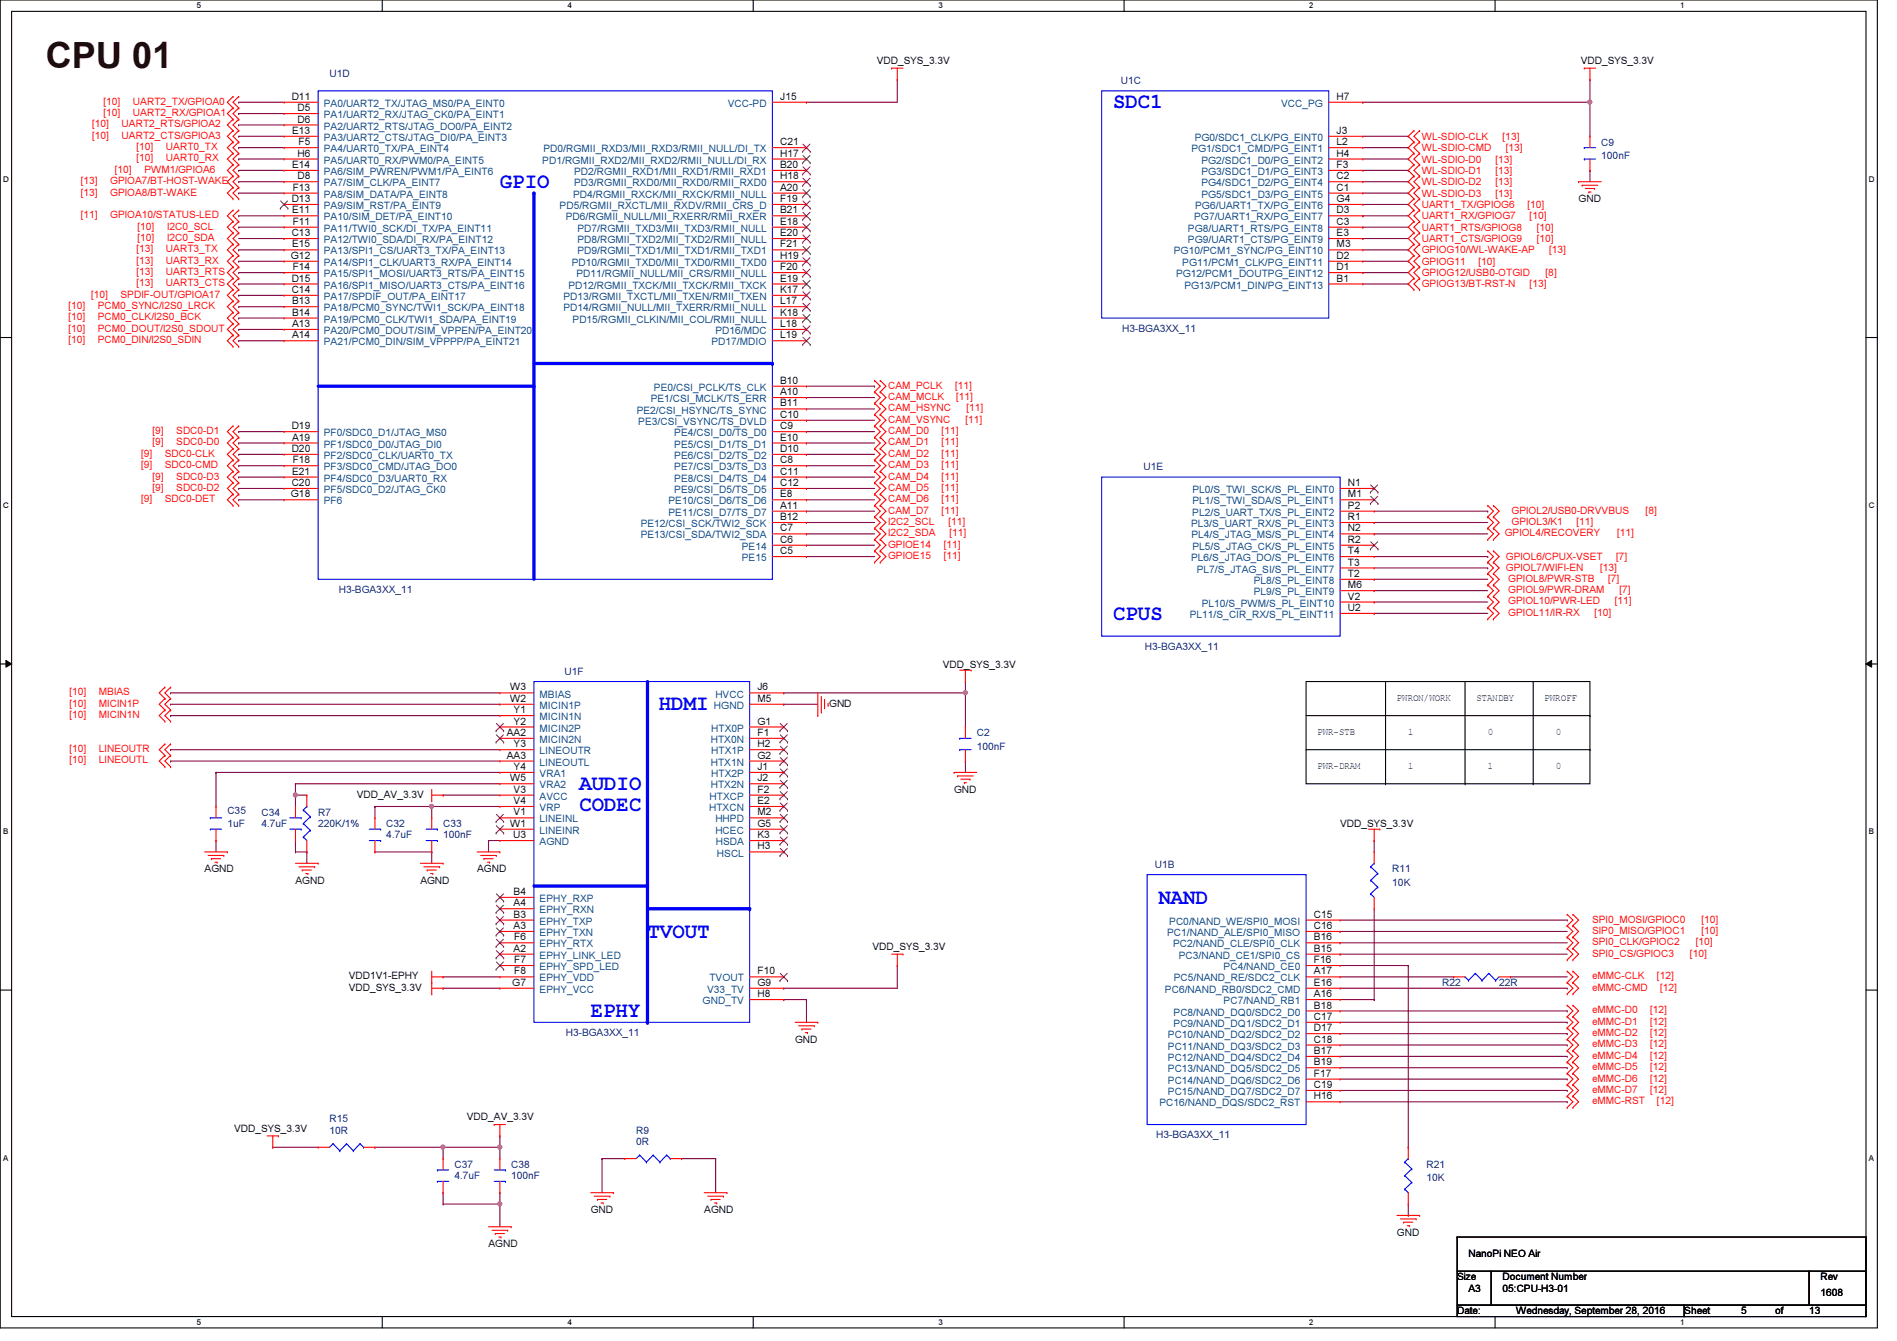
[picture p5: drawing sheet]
<svg xmlns="http://www.w3.org/2000/svg" width="297mm" height="210mm" viewBox="0 0 297 210" stroke-linecap="round" stroke-linejoin="round" font-family="sans-serif">
<defs><g id="words">
<text font-size="5.7" fill="#400000" x="7.2" y="10.6">CPU 01</text>
<g font-size="3.3" fill="#00f">
<text x="174.3" y="17">SDC1</text>
<text x="78.3" y="29.4">GPIO</text>
<text x="174.3" y="97">CPUS</text>
<text x="103.2" y="111.2">HDMI</text>
<text x="90.7" y="123.7">AUDIO</text>
<text x="90.7" y="127">CODEC</text>
<text x="181.4" y="141.4">NAND</text>
<text x="101.4" y="146.8">TVOUT</text>
<text x="92.5" y="159.2">EPHY</text>
</g>
<g font-size="1.6">
<text x="137.3" y="10">VDD_SYS_3.3V</text>
<text x="247.5" y="10">VDD_SYS_3.3V</text>
<text x="45.7" y="15.6">D11</text>
<text x="46.6" y="17.4">D5</text>
<text x="122.2" y="15.6">J15</text>
<text x="209.3" y="15.6">H7</text>
<text x="45.8" y="21">E13</text>
<text x="46.6" y="19.2">D6</text>
<text x="46.7" y="22.7">F5</text>
<text x="122.2" y="22.7">C21</text>
<text x="209.3" y="21">J3</text>
<text x="209.3" y="22.7">L2</text>
<text x="45.8" y="26.3">E14</text>
<text x="45.8" y="29.8">F13</text>
<text x="46.6" y="24.5">H6</text>
<text x="46.6" y="28.1">D8</text>
<text x="122.2" y="24.5">H17</text>
<text x="122.2" y="26.3">B20</text>
<text x="122.2" y="28.1">H18</text>
<text x="122.2" y="29.8">A20</text>
<text x="209.3" y="24.5">H4</text>
<text x="209.3" y="26.3">F3</text>
<text x="209.3" y="28.1">C2</text>
<text x="209.3" y="29.8">C1</text>
<text x="45.7" y="31.6">D13</text>
<text x="45.8" y="33.4">E11</text>
<text x="45.8" y="35.2">F11</text>
<text x="122.2" y="31.6">F19</text>
<text x="122.2" y="33.4">B21</text>
<text x="122.2" y="35.2">E18</text>
<text x="209.3" y="31.6">G4</text>
<text x="209.3" y="33.4">D3</text>
<text x="209.3" y="35.2">C3</text>
<text x="247.2" y="31.7">GND</text>
<text x="45.5" y="40.5">G12</text>
<text x="45.7" y="37">C13</text>
<text x="45.8" y="38.7">E15</text>
<text x="122.2" y="37">E20</text>
<text x="122.2" y="38.7">F21</text>
<text x="122.2" y="40.5">H19</text>
<text x="209.3" y="37">E3</text>
<text x="209.3" y="38.7">M3</text>
<text x="209.3" y="40.5">D2</text>
<text x="45.7" y="44.1">D15</text>
<text x="45.7" y="45.8">C14</text>
<text x="45.8" y="47.6">B13</text>
<text x="45.8" y="42.3">F14</text>
<text x="122.2" y="42.3">F20</text>
<text x="122.2" y="44.1">E19</text>
<text x="122.2" y="45.8">K17</text>
<text x="122.2" y="47.6">L17</text>
<text x="209.3" y="42.3">D1</text>
<text x="209.3" y="44.1">B1</text>
<text x="45.8" y="49.4">B14</text>
<text x="45.8" y="51.2">A13</text>
<text x="45.8" y="53">A14</text>
<text x="122.2" y="49.4">K18</text>
<text x="122.2" y="51.2">L18</text>
<text x="122.2" y="53">L19</text>
<text x="122.2" y="60.1">B10</text>
<text x="122.2" y="61.8">A10</text>
<text x="122.2" y="63.6">B11</text>
<text x="122.2" y="65.4">C10</text>
<text x="45.7" y="67.2">D19</text>
<text x="45.7" y="70.7">D20</text>
<text x="45.8" y="69">A19</text>
<text x="122.2" y="67.2">C9</text>
<text x="122.2" y="69">E10</text>
<text x="122.2" y="70.7">D10</text>
<text x="45.5" y="77.9">G18</text>
<text x="45.7" y="76.1">C20</text>
<text x="45.8" y="74.3">E21</text>
<text x="45.8" y="72.5">F18</text>
<text x="122.2" y="72.5">C8</text>
<text x="122.2" y="74.3">C11</text>
<text x="122.2" y="76.1">C12</text>
<text x="122.2" y="77.9">E8</text>
<text x="211.1" y="76.1">N1</text>
<text x="211.1" y="77.9">M1</text>
<text x="122.2" y="79.6">A11</text>
<text x="122.2" y="81.4">B12</text>
<text x="122.2" y="83.2">C7</text>
<text x="211.1" y="79.6">P2</text>
<text x="211.1" y="81.4">R1</text>
<text x="211.1" y="83.2">N2</text>
<text x="122.2" y="85">C6</text>
<text x="122.2" y="86.7">C5</text>
<text x="211.1" y="85">R2</text>
<text x="211.1" y="86.7">T4</text>
<text x="211.1" y="88.5">T3</text>
<text x="211.1" y="90.3">T2</text>
<text x="211.1" y="92.1">M6</text>
<text x="211.1" y="93.9">V2</text>
<text x="211.1" y="95.6">U2</text>
<text x="147.6" y="104.6">VDD_SYS_3.3V</text>
<text x="79.9" y="108.1">W3</text>
<text x="79.9" y="109.9">W2</text>
<text x="80.4" y="113.4">Y2</text>
<text x="80.4" y="111.6">Y1</text>
<text x="118.6" y="113.4">G1</text>
<text x="118.6" y="108.1">J6</text>
<text x="118.6" y="109.9">M5</text>
<text x="129.8" y="110.6">GND</text>
<text x="218.7" y="109.7">PWRON/WORK</text>
<text x="231.2" y="109.7">STANDBY</text>
<text x="241.8" y="109.7">PWROFF</text>
<text x="79.4" y="118.7">AA3</text>
<text x="79.4" y="115.2">AA2</text>
<text x="80.4" y="117">Y3</text>
<text x="118.6" y="115.2">F1</text>
<text x="118.6" y="117">H2</text>
<text x="118.6" y="118.7">G2</text>
<text x="206.3" y="115">PWR-STB</text>
<text x="220.5" y="115">1</text>
<text x="233" y="115">0</text>
<text x="243.6" y="115">0</text>
<text x="55.9" y="124.8">VDD_AV_3.3V</text>
<text x="79.9" y="122.3">W5</text>
<text x="80.4" y="120.5">Y4</text>
<text x="80.4" y="124.1">V3</text>
<text x="80.4" y="125.9">V4</text>
<text x="118.6" y="120.5">J1</text>
<text x="118.6" y="122.3">J2</text>
<text x="118.6" y="124.1">F2</text>
<text x="118.6" y="125.9">E2</text>
<text x="149.4" y="124.1">GND</text>
<text x="206.3" y="120.4">PWR-DRAM</text>
<text x="220.5" y="120.4">1</text>
<text x="233" y="120.4">1</text>
<text x="243.6" y="120.4">0</text>
<text x="79.9" y="129.4">W1</text>
<text x="80.3" y="131.2">U3</text>
<text x="80.4" y="127.6">V1</text>
<text x="118.6" y="127.6">M2</text>
<text x="118.6" y="129.4">G5</text>
<text x="118.6" y="131.2">K3</text>
<text x="209.8" y="129.5">VDD_SYS_3.3V</text>
<text x="32" y="136.6">AGND</text>
<text x="74.7" y="136.6">AGND</text>
<text x="118.6" y="133">H3</text>
<text x="46.3" y="138.3">AGND</text>
<text x="65.8" y="138.3">AGND</text>
<text x="80.4" y="140.1">B4</text>
<text x="80.4" y="141.9">A4</text>
<text x="80.4" y="143.6">B3</text>
<text x="205.7" y="143.6">C15</text>
<text x="80.4" y="145.4">A3</text>
<text x="80.4" y="149">A2</text>
<text x="80.5" y="147.2">F6</text>
<text x="136.6" y="148.7">VDD_SYS_3.3V</text>
<text x="205.7" y="145.4">C16</text>
<text x="205.7" y="147.2">B16</text>
<text x="205.7" y="149">B15</text>
<text x="54.6" y="153.3">VDD1V1-EPHY</text>
<text x="54.6" y="155.1">VDD_SYS_3.3V</text>
<text x="80.2" y="154.3">G7</text>
<text x="80.5" y="150.7">F7</text>
<text x="80.5" y="152.5">F8</text>
<text x="118.6" y="152.5">F10</text>
<text x="118.6" y="154.3">G9</text>
<text x="205.7" y="150.7">F16</text>
<text x="205.7" y="152.5">A17</text>
<text x="205.7" y="154.3">E16</text>
<text x="118.6" y="156.1">H8</text>
<text x="205.7" y="156.1">A16</text>
<text x="205.7" y="157.9">B18</text>
<text x="205.7" y="159.6">C17</text>
<text x="205.7" y="161.4">D17</text>
<text x="124.5" y="163.2">GND</text>
<text x="205.7" y="163.2">C18</text>
<text x="205.7" y="165">B17</text>
<text x="205.7" y="166.8">B19</text>
<text x="205.7" y="168.5">F17</text>
<text x="205.7" y="170.3">C19</text>
<text x="205.7" y="172.1">H16</text>
<text x="36.7" y="177.1">VDD_SYS_3.3V</text>
<text x="73.1" y="175.3">VDD_AV_3.3V</text>
<text x="92.5" y="189.9">GND</text>
<text x="110.3" y="189.9">AGND</text>
<text x="76.5" y="195.2">AGND</text>
<text x="218.7" y="193.5">GND</text>
<text x="230" y="196.7">NanoPi NEO Air</text>
<text x="228.2" y="200.4">Size</text>
<text x="230" y="202.2">A3</text>
<text x="235.3" y="202.2">05:CPU-H3-01</text>
<text x="235.3" y="200.4">Document Number</text>
<text x="285.1" y="202.9">1608</text>
<text x="285.1" y="200.4">Rev</text>
<text x="228.2" y="205.7">Date:</text>
<text x="237.4" y="205.7">Wednesday, September 28, 2016</text>
<text x="263.7" y="205.7">Sheet</text>
<text x="272.6" y="205.7">5</text>
<text x="278" y="205.7">of</text>
<text x="283.3" y="205.7">13</text>
</g>
<g font-size="1.6" fill="#f00">
<text x="16.2" y="16.4">[10]</text>
<text x="20.8" y="16.4">UART2_TX/GPIOA0</text>
<text x="14.4" y="21.7">[10]</text>
<text x="14.4" y="19.9">[10]</text>
<text x="16.2" y="18.2">[10]</text>
<text x="19" y="21.7">UART2_CTS/GPIOA3</text>
<text x="19" y="19.9">UART2_RTS/GPIOA2</text>
<text x="20.8" y="18.2">UART2_RX/GPIOA1</text>
<text x="21.4" y="23.5">[10]</text>
<text x="26" y="23.5">UART0_TX</text>
<text x="222.6" y="21.9">WL-SDIO-CLK</text>
<text x="222.6" y="23.7">WL-SDIO-CMD</text>
<text x="235.3" y="21.9">[13]</text>
<text x="235.8" y="23.7">[13]</text>
<text x="12.7" y="28.8">[13]</text>
<text x="17.3" y="28.8">GPIOA7/BT-HOST-WAKE</text>
<text x="18" y="27.1">[10]</text>
<text x="21.4" y="25.3">[10]</text>
<text x="22.6" y="27.1">PWM1/GPIOA6</text>
<text x="26" y="25.3">UART0_RX</text>
<text x="222.6" y="25.4">WL-SDIO-D0</text>
<text x="222.6" y="27.2">WL-SDIO-D1</text>
<text x="222.6" y="29">WL-SDIO-D2</text>
<text x="234.2" y="25.4">[13]</text>
<text x="234.2" y="27.2">[13]</text>
<text x="234.2" y="29">[13]</text>
<text x="12.7" y="34.2">[11]</text>
<text x="12.7" y="30.6">[13]</text>
<text x="17.3" y="34.2">GPIOA10/STATUS-LED</text>
<text x="17.3" y="30.6">GPIOA8/BT-WAKE</text>
<text x="21.5" y="35.9">[10]</text>
<text x="26.2" y="35.9">I2C0_SCL</text>
<text x="222.6" y="30.8">WL-SDIO-D3</text>
<text x="222.6" y="32.6">UART1_TX/GPIOG6</text>
<text x="222.6" y="34.3">UART1_RX/GPIOG7</text>
<text x="234.2" y="30.8">[13]</text>
<text x="239.2" y="32.6">[10]</text>
<text x="239.5" y="34.3">[10]</text>
<text x="21.4" y="39.5">[13]</text>
<text x="21.4" y="41.3">[13]</text>
<text x="21.5" y="37.7">[10]</text>
<text x="26" y="39.5">UART3_TX</text>
<text x="26" y="41.3">UART3_RX</text>
<text x="26.2" y="37.7">I2C0_SDA</text>
<text x="222.6" y="41.4">GPIOG11</text>
<text x="222.6" y="39.7">GPIOG10/WL-WAKE-AP</text>
<text x="222.6" y="37.9">UART1_CTS/GPIOG9</text>
<text x="222.6" y="36.1">UART1_RTS/GPIOG8</text>
<text x="231.5" y="41.4">[10]</text>
<text x="240.6" y="37.9">[10]</text>
<text x="240.6" y="36.1">[10]</text>
<text x="242.6" y="39.7">[13]</text>
<text x="14.3" y="46.6">[10]</text>
<text x="18.9" y="46.6">SPDIF-OUT/GPIOA17</text>
<text x="21.4" y="43.1">[13]</text>
<text x="21.4" y="44.8">[13]</text>
<text x="26" y="43.1">UART3_RTS</text>
<text x="26" y="44.8">UART3_CTS</text>
<text x="222.6" y="43.2">GPIOG12/USB0-OTGID</text>
<text x="222.6" y="45">GPIOG13/BT-RST-N</text>
<text x="239.5" y="45">[13]</text>
<text x="242" y="43.2">[8]</text>
<text x="10.7" y="48.4">[10]</text>
<text x="10.7" y="50.2">[10]</text>
<text x="10.7" y="51.9">[10]</text>
<text x="10.7" y="53.7">[10]</text>
<text x="15.3" y="48.4">PCM0_SYNC/I2S0_LRCK</text>
<text x="15.3" y="50.2">PCM0_CLK/I2S0_BCK</text>
<text x="15.3" y="51.9">PCM0_DOUT/I2S0_SDOUT</text>
<text x="15.3" y="53.7">PCM0_DIN/I2S0_SDIN</text>
<text x="139.1" y="60.8">CAM_PCLK</text>
<text x="139.1" y="62.6">CAM_MCLK</text>
<text x="139.1" y="64.4">CAM_HSYNC</text>
<text x="149.6" y="60.8">[11]</text>
<text x="149.7" y="62.6">[11]</text>
<text x="151.3" y="64.4">[11]</text>
<text x="22.1" y="71.5">[9]</text>
<text x="23.9" y="69.7">[9]</text>
<text x="23.9" y="67.9">[9]</text>
<text x="25.8" y="71.5">SDC0-CLK</text>
<text x="27.6" y="69.7">SDC0-D0</text>
<text x="27.6" y="67.9">SDC0-D1</text>
<text x="139.1" y="66.2">CAM_VSYNC</text>
<text x="139.1" y="67.9">CAM_D0</text>
<text x="139.1" y="69.7">CAM_D1</text>
<text x="139.1" y="71.5">CAM_D2</text>
<text x="147.4" y="67.9">[11]</text>
<text x="147.4" y="69.7">[11]</text>
<text x="147.4" y="71.5">[11]</text>
<text x="151.2" y="66.2">[11]</text>
<text x="22.1" y="73.3">[9]</text>
<text x="23.9" y="75.1">[9]</text>
<text x="23.9" y="76.8">[9]</text>
<text x="25.8" y="73.3">SDC0-CMD</text>
<text x="27.6" y="75.1">SDC0-D3</text>
<text x="27.6" y="76.8">SDC0-D2</text>
<text x="139.1" y="73.3">CAM_D3</text>
<text x="139.1" y="75.1">CAM_D4</text>
<text x="139.1" y="76.8">CAM_D5</text>
<text x="147.4" y="73.3">[11]</text>
<text x="147.4" y="75.1">[11]</text>
<text x="147.4" y="76.8">[11]</text>
<text x="22.1" y="78.6">[9]</text>
<text x="25.8" y="78.6">SDC0-DET</text>
<text x="139.1" y="78.6">CAM_D6</text>
<text x="139.1" y="80.4">CAM_D7</text>
<text x="139.1" y="82.2">I2C2_SCL</text>
<text x="139.1" y="83.9">I2C2_SDA</text>
<text x="147.4" y="78.6">[11]</text>
<text x="147.4" y="80.4">[11]</text>
<text x="148.5" y="82.2">[11]</text>
<text x="148.7" y="83.9">[11]</text>
<text x="235.6" y="83.9">GPIOL4/RECOVERY</text>
<text x="236.7" y="82.2">GPIOL3/K1</text>
<text x="236.7" y="80.4">GPIOL2/USB0-DRVVBUS</text>
<text x="246.8" y="82.2">[11]</text>
<text x="253.2" y="83.9">[11]</text>
<text x="257.7" y="80.4">[8]</text>
<text x="139.1" y="85.7">GPIOE14</text>
<text x="139.1" y="87.5">GPIOE15</text>
<text x="147.8" y="85.7">[11]</text>
<text x="147.8" y="87.5">[11]</text>
<text x="235.8" y="87.7">GPIOL6/CPUX-VSET</text>
<text x="235.8" y="89.5">GPIOL7/WIFI-EN</text>
<text x="250.6" y="89.5">[13]</text>
<text x="253.1" y="87.7">[7]</text>
<text x="236.2" y="94.6">GPIOL10/PWR-LED</text>
<text x="236.2" y="92.8">GPIOL9/PWR-DRAM</text>
<text x="236.2" y="91.1">GPIOL8/PWR-STB</text>
<text x="251.8" y="91.1">[7]</text>
<text x="252.9" y="94.6">[11]</text>
<text x="253.6" y="92.8">[7]</text>
<text x="236.2" y="96.4">GPIOL11/IR-RX</text>
<text x="249.7" y="96.4">[10]</text>
<text x="10.9" y="110.6">[10]</text>
<text x="10.9" y="108.8">[10]</text>
<text x="10.9" y="112.4">[10]</text>
<text x="15.5" y="110.6">MICIN1P</text>
<text x="15.5" y="108.8">MBIAS</text>
<text x="15.5" y="112.4">MICIN1N</text>
<text x="10.9" y="119.5">[10]</text>
<text x="10.9" y="117.7">[10]</text>
<text x="15.5" y="119.5">LINEOUTL</text>
<text x="15.5" y="117.7">LINEOUTR</text>
<text x="249.3" y="144.4">SPI0_MOSI/GPIOC0</text>
<text x="249.3" y="146.2">SIP0_MISO/GPIOC1</text>
<text x="249.3" y="148">SPI0_CLK/GPIOC2</text>
<text x="249.3" y="149.7">SPI0_CS/GPIOC3</text>
<text x="264.6" y="149.7">[10]</text>
<text x="265.5" y="148">[10]</text>
<text x="266.4" y="144.4">[10]</text>
<text x="266.4" y="146.2">[10]</text>
<text x="249.3" y="153.3">eMMC-CLK</text>
<text x="249.3" y="155.1">eMMC-CMD</text>
<text x="259.5" y="153.3">[12]</text>
<text x="260" y="155.1">[12]</text>
<text x="249.3" y="158.6">eMMC-D0</text>
<text x="249.3" y="160.4">eMMC-D1</text>
<text x="258.4" y="158.6">[12]</text>
<text x="258.4" y="160.4">[12]</text>
<text x="249.3" y="162.2">eMMC-D2</text>
<text x="249.3" y="164">eMMC-D3</text>
<text x="249.3" y="165.7">eMMC-D4</text>
<text x="249.3" y="167.5">eMMC-D5</text>
<text x="258.4" y="162.2">[12]</text>
<text x="258.4" y="164">[12]</text>
<text x="258.4" y="165.7">[12]</text>
<text x="258.4" y="167.5">[12]</text>
<text x="249.3" y="169.3">eMMC-D6</text>
<text x="249.3" y="171.1">eMMC-D7</text>
<text x="249.3" y="172.8">eMMC-RST</text>
<text x="258.4" y="169.3">[12]</text>
<text x="258.4" y="171.1">[12]</text>
<text x="259.5" y="172.8">[12]</text>
</g>
<g font-size="1.6" fill="#004080">
<text x="50.7" y="16.7">PA0/UART2_TX/JTAG_MS0/PA_EINT0</text>
<text x="114" y="16.7">VCC-PD</text>
<text x="200.6" y="16.7">VCC_PG</text>
<text x="50.7" y="18.5">PA1/UART2_RX/JTAG_CK0/PA_EINT1</text>
<text x="50.7" y="20.3">PA2/UART2_RTS/JTAG_DO0/PA_EINT2</text>
<text x="50.7" y="22.1">PA3/UART2_CTS/JTAG_DI0/PA_EINT3</text>
<text x="50.7" y="23.8">PA4/UART0_TX/PA_EINT4</text>
<text x="85.1" y="23.8">PD0/RGMII_RXD3/MII_RXD3/RMII_NULL/DI_TX</text>
<text x="186.6" y="23.8">PG1/SDC1_CMD/PG_EINT1</text>
<text x="187.1" y="22.1">PG0/SDC1_CLK/PG_EINT0</text>
<text x="50.7" y="25.6">PA5/UART0_RX/PWM0/PA_EINT5</text>
<text x="50.7" y="27.4">PA6/SIM_PWREN/PWM1/PA_EINT6</text>
<text x="50.7" y="29.2">PA7/SIM_CLK/PA_EINT7</text>
<text x="84.9" y="25.6">PD1/RGMII_RXD2/MII_RXD2/RMII_NULL/DI_RX</text>
<text x="89.9" y="27.4">PD2/RGMII_RXD1/MII_RXD1/RMII_RXD1</text>
<text x="89.9" y="29.2">PD3/RGMII_RXD0/MII_RXD0/RMII_RXD0</text>
<text x="188.1" y="25.6">PG2/SDC1_D0/PG_EINT2</text>
<text x="188.1" y="27.4">PG3/SDC1_D1/PG_EINT3</text>
<text x="188.1" y="29.2">PG4/SDC1_D2/PG_EINT4</text>
<text x="50.7" y="30.9">PA8/SIM_DATA/PA_EINT8</text>
<text x="50.7" y="32.7">PA9/SIM_RST/PA_EINT9</text>
<text x="50.7" y="34.5">PA10/SIM_DET/PA_EINT10</text>
<text x="87.6" y="32.7">PD5/RGMII_RXCTL/MII_RXDV/RMII_CRS_D</text>
<text x="88.6" y="34.5">PD6/RGMII_NULL/MII_RXERR/RMII_RXER</text>
<text x="89.7" y="30.9">PD4/RGMII_RXCK/MII_RXCK/RMII_NULL</text>
<text x="187" y="34.5">PG7/UART1_RX/PG_EINT7</text>
<text x="187.2" y="32.7">PG6/UART1_TX/PG_EINT6</text>
<text x="188.1" y="30.9">PG5/SDC1_D3/PG_EINT5</text>
<text x="50.7" y="36.3">PA11/TWI0_SCK/DI_TX/PA_EINT11</text>
<text x="50.7" y="38.1">PA12/TWI0_SDA/DI_RX/PA_EINT12</text>
<text x="50.7" y="39.8">PA13/SPI1_CS/UART3_TX/PA_EINT13</text>
<text x="50.7" y="41.6">PA14/SPI1_CLK/UART3_RX/PA_EINT14</text>
<text x="89.5" y="41.6">PD10/RGMII_TXD0/MII_TXD0/RMII_TXD0</text>
<text x="90.4" y="36.3">PD7/RGMII_TXD3/MII_TXD3/RMII_NULL</text>
<text x="90.4" y="38.1">PD8/RGMII_TXD2/MII_TXD2/RMII_NULL</text>
<text x="90.4" y="39.8">PD9/RGMII_TXD1/MII_TXD1/RMII_TXD1</text>
<text x="183.8" y="39.8">PG10/PCM1_SYNC/PG_EINT10</text>
<text x="185.1" y="41.6">PG11/PCM1_CLK/PG_EINT11</text>
<text x="186" y="36.3">PG8/UART1_RTS/PG_EINT8</text>
<text x="186" y="38.1">PG9/UART1_CTS/PG_EINT9</text>
<text x="50.7" y="43.4">PA15/SPI1_MOSI/UART3_RTS/PA_EINT15</text>
<text x="50.7" y="45.2">PA16/SPI1_MISO/UART3_CTS/PA_EINT16</text>
<text x="50.7" y="46.9">PA17/SPDIF_OUT/PA_EINT17</text>
<text x="88.2" y="46.9">PD13/RGMII_TXCTL/MII_TXEN/RMII_TXEN</text>
<text x="89" y="45.2">PD12/RGMII_TXCK/MII_TXCK/RMII_TXCK</text>
<text x="90.3" y="43.4">PD11/RGMII_NULL/MII_CRS/RMII_NULL</text>
<text x="184.1" y="43.4">PG12/PCM1_DOUTPG_EINT12</text>
<text x="185.5" y="45.2">PG13/PCM1_DIN/PG_EINT13</text>
<text x="50.7" y="48.7">PA18/PCM0_SYNC/TWI1_SCK/PA_EINT18</text>
<text x="50.7" y="50.5">PA19/PCM0_CLK/TWI1_SDA/PA_EINT19</text>
<text x="50.7" y="52.3">PA20/PCM0_DOUT/SIM_VPPEN/PA_EINT20</text>
<text x="88.2" y="48.7">PD14/RGMII_NULL/MII_TXERR/RMII_NULL</text>
<text x="89.7" y="50.5">PD15/RGMII_CLKIN/MII_COL/RMII_NULL</text>
<text x="112" y="52.3">PD16/MDC</text>
<text x="50.7" y="54.1">PA21/PCM0_DIN/SIM_VPPPP/PA_EINT21</text>
<text x="111.4" y="54.1">PD17/MDIO</text>
<text x="99.7" y="64.7">PE2/CSI_HSYNC/TS_SYNC</text>
<text x="101.9" y="62.9">PE1/CSI_MCLK/TS_ERR</text>
<text x="102.4" y="61.2">PE0/CSI_PCLK/TS_CLK</text>
<text x="50.7" y="68.3">PF0/SDC0_D1/JTAG_MS0</text>
<text x="50.7" y="70.1">PF1/SDC0_D0/JTAG_DI0</text>
<text x="50.7" y="71.8">PF2/SDC0_CLK/UART0_TX</text>
<text x="99.9" y="66.5">PE3/CSI_VSYNC/TS_DVLD</text>
<text x="105.6" y="68.3">PE4/CSI_D0/TS_D0</text>
<text x="105.6" y="70.1">PE5/CSI_D1/TS_D1</text>
<text x="105.6" y="71.8">PE6/CSI_D2/TS_D2</text>
<text x="50.7" y="73.6">PF3/SDC0_CMD/JTAG_DO0</text>
<text x="50.7" y="75.4">PF4/SDC0_D3/UART0_RX</text>
<text x="50.7" y="77.2">PF5/SDC0_D2/JTAG_CK0</text>
<text x="105.6" y="73.6">PE7/CSI_D3/TS_D3</text>
<text x="105.6" y="75.4">PE8/CSI_D4/TS_D4</text>
<text x="105.6" y="77.2">PE9/CSI_D5/TS_D5</text>
<text x="186.7" y="77.2">PL0/S_TWI_SCK/S_PL_EINT0</text>
<text x="50.7" y="79">PF6</text>
<text x="100.3" y="82.5">PE12/CSI_SCK/TWI2_SCK</text>
<text x="104.7" y="79">PE10/CSI_D6/TS_D6</text>
<text x="104.7" y="80.7">PE11/CSI_D7/TS_D7</text>
<text x="186.5" y="82.5">PL3/S_UART_RX/S_PL_EINT3</text>
<text x="186.7" y="80.7">PL2/S_UART_TX/S_PL_EINT2</text>
<text x="186.7" y="79">PL1/S_TWI_SDA/S_PL_EINT1</text>
<text x="100.3" y="84.3">PE13/CSI_SDA/TWI2_SDA</text>
<text x="116.2" y="86.1">PE14</text>
<text x="116.2" y="87.8">PE15</text>
<text x="186.5" y="87.8">PL6/S_JTAG_DO/S_PL_EINT6</text>
<text x="186.6" y="84.3">PL4/S_JTAG_MS/S_PL_EINT4</text>
<text x="186.7" y="86.1">PL5/S_JTAG_CK/S_PL_EINT5</text>
<text x="187.4" y="89.6">PL7/S_JTAG_SI/S_PL_EINT7</text>
<text x="188.2" y="95">PL10/S_PWM/S_PL_EINT10</text>
<text x="196.3" y="91.4">PL8/S_PL_EINT8</text>
<text x="196.3" y="93.2">PL9/S_PL_EINT9</text>
<text x="186.3" y="96.7">PL11/S_CIR_RX/S_PL_EINT11</text>
<text x="84.5" y="109.2">MBIAS</text>
<text x="84.5" y="112.7">MICIN1N</text>
<text x="84.5" y="111">MICIN1P</text>
<text x="111.8" y="111">HGND</text>
<text x="112" y="109.2">HVCC</text>
<text x="84.5" y="119.8">LINEOUTL</text>
<text x="84.5" y="118.1">LINEOUTR</text>
<text x="84.5" y="116.3">MICIN2N</text>
<text x="84.5" y="114.5">MICIN2P</text>
<text x="111.3" y="116.3">HTX0N</text>
<text x="111.3" y="119.8">HTX1N</text>
<text x="111.4" y="114.5">HTX0P</text>
<text x="111.4" y="118.1">HTX1P</text>
<text x="84.5" y="121.6">VRA1</text>
<text x="84.5" y="123.4">VRA2</text>
<text x="84.5" y="125.2">AVCC</text>
<text x="111.1" y="125.2">HTXCP</text>
<text x="111.3" y="123.4">HTX2N</text>
<text x="111.4" y="121.6">HTX2P</text>
<text x="84.5" y="127">VRP</text>
<text x="84.5" y="130.5">LINEINR</text>
<text x="84.5" y="128.7">LINEINL</text>
<text x="111" y="127">HTXCN</text>
<text x="112" y="128.7">HHPD</text>
<text x="112" y="130.5">HCEC</text>
<text x="84.5" y="132.3">AGND</text>
<text x="112.1" y="132.3">HSDA</text>
<text x="112.3" y="134.1">HSCL</text>
<text x="84.5" y="141.2">EPHY_RXP</text>
<text x="84.5" y="143">EPHY_RXN</text>
<text x="84.5" y="144.7">EPHY_TXP</text>
<text x="84.5" y="146.5">EPHY_TXN</text>
<text x="84.5" y="148.3">EPHY_RTX</text>
<text x="182.7" y="146.5">PC1/NAND_ALE/SPI0_MISO</text>
<text x="183.1" y="144.7">PC0/NAND_WE/SPI0_MOSI</text>
<text x="183.7" y="148.3">PC2/NAND_CLE/SPI0_CLK</text>
<text x="84.5" y="150.1">EPHY_LINK_LED</text>
<text x="84.5" y="151.8">EPHY_SPD_LED</text>
<text x="84.5" y="153.6">EPHY_VDD</text>
<text x="84.5" y="155.4">EPHY_VCC</text>
<text x="110.7" y="155.4">V33_TV</text>
<text x="111.1" y="153.6">TVOUT</text>
<text x="182.4" y="155.4">PC6/NAND_RB0/SDC2_CMD</text>
<text x="183.8" y="153.6">PC5/NAND_RE/SDC2_CLK</text>
<text x="184.6" y="150.1">PC3/NAND_CE1/SPI0_CS</text>
<text x="191.6" y="151.8">PC4/NAND_CE0</text>
<text x="110" y="157.2">GND_TV</text>
<text x="183.8" y="159">PC8/NAND_DQ0/SDC2_D0</text>
<text x="183.8" y="160.7">PC9/NAND_DQ1/SDC2_D1</text>
<text x="191.6" y="157.2">PC7/NAND_RB1</text>
<text x="182.9" y="162.5">PC10/NAND_DQ2/SDC2_D2</text>
<text x="182.9" y="164.3">PC11/NAND_DQ3/SDC2_D3</text>
<text x="182.9" y="166.1">PC12/NAND_DQ4/SDC2_D4</text>
<text x="182.9" y="167.9">PC13/NAND_DQ5/SDC2_D5</text>
<text x="181.6" y="173.2">PC16/NAND_DQS/SDC2_RST</text>
<text x="182.9" y="169.6">PC14/NAND_DQ6/SDC2_D6</text>
<text x="182.9" y="171.4">PC15/NAND_DQ7/SDC2_D7</text>
</g>
<g font-size="1.6" fill="#000080">
<text x="51.6" y="12.1">U1D</text>
<text x="175.5" y="13.2">U1C</text>
<text x="250.7" y="22.8">C9</text>
<text x="250.7" y="24.9">100nF</text>
<text x="175.7" y="51.9">H3-BGA3XX_11</text>
<text x="179.1" y="73.6">U1E</text>
<text x="53" y="92.8">H3-BGA3XX_11</text>
<text x="179.3" y="101.7">H3-BGA3XX_11</text>
<text x="88.4" y="105.6">U1F</text>
<text x="152.9" y="115.2">C2</text>
<text x="152.9" y="117.3">100nF</text>
<text x="35.6" y="127.3">C35</text>
<text x="35.6" y="129.5">1uF</text>
<text x="40.9" y="127.7">C34</text>
<text x="40.9" y="129.5">4.7uF</text>
<text x="49.8" y="127.7">R7</text>
<text x="49.8" y="129.5">220K/1%</text>
<text x="60.5" y="129.5">C32</text>
<text x="60.5" y="131.2">4.7uF</text>
<text x="69.4" y="129.5">C33</text>
<text x="69.4" y="131.2">100nF</text>
<text x="180.8" y="135.8">U1B</text>
<text x="218" y="136.6">R11</text>
<text x="218" y="138.7">10K</text>
<text x="225.8" y="154.3">R22</text>
<text x="234.7" y="154.3">22R</text>
<text x="88.6" y="162.2">H3-BGA3XX_11</text>
<text x="51.6" y="175.7">R15</text>
<text x="51.6" y="177.5">10R</text>
<text x="99.6" y="177.5">R9</text>
<text x="99.6" y="179.2">0R</text>
<text x="181.1" y="178.2">H3-BGA3XX_11</text>
<text x="71.2" y="182.8">C37</text>
<text x="71.2" y="184.6">4.7uF</text>
<text x="80" y="182.8">C38</text>
<text x="80" y="184.6">100nF</text>
<text x="223.3" y="182.8">R21</text>
<text x="223.3" y="184.9">10K</text>
</g>
<g font-size="1.3">
<text x="30.8" y="1.3">5</text>
<text x="88.9" y="1.3">4</text>
<text x="146.9" y="1.3">3</text>
<text x="205" y="1.3">2</text>
<text x="263.1" y="1.3">1</text>
<text x=".5" y="28.4">D</text>
<text x="292.6" y="28.4">D</text>
<text x=".5" y="79.5">C</text>
<text x="292.6" y="79.5">C</text>
<text x=".5" y="130.6">B</text>
<text x="292.6" y="130.6">B</text>
<text x=".5" y="181.7">A</text>
<text x="292.6" y="181.7">A</text>
<text x="30.8" y="207.4">5</text>
<text x="88.9" y="207.4">4</text>
<text x="146.9" y="207.4">3</text>
<text x="205" y="207.4">2</text>
<text x="263.1" y="207.4">1</text>
</g>
</g></defs>
<path d="M0 0h294v207.9h-294zM1.8 1.8h290.4v204.3h-290.4z" fill="none" stroke="#000" stroke-width=".17"/>
<g fill="#fff">
<path d="M30.8 .2h.7v1.4h-.7z"/>
<path d="M30.8 206.2h.7v1.4h-.7z"/>
</g>
<path d="M59.9 0v1.8M59.9 206.1v1.8" fill="none" stroke="#000" stroke-width=".17"/>
<g fill="#fff">
<path d="M88.9 .2h.6v1.4h-.6z"/>
<path d="M88.9 206.2h.6v1.4h-.6z"/>
</g>
<path d="M117.9 0v1.8M117.9 206.1v1.8" fill="none" stroke="#000" stroke-width=".17"/>
<g fill="#fff">
<path d="M146.9 .2h.7v1.4h-.7z"/>
<path d="M146.9 206.2h.7v1.4h-.7z"/>
</g>
<path d="M176 0v1.8M176 206.1v1.8" fill="none" stroke="#000" stroke-width=".17"/>
<g fill="#fff">
<path d="M205 .2h.7v1.4h-.7z"/>
<path d="M205 206.2h.7v1.4h-.7z"/>
</g>
<path d="M234.1 0v1.8M234.1 206.1v1.8" fill="none" stroke="#000" stroke-width=".17"/>
<g fill="#fff">
<path d="M263.1 .2h.7v1.4h-.7z"/>
<path d="M263.1 206.2h.7v1.4h-.7z"/>
<path d="M.5 27.3h.9v1.4h-.9z"/>
<path d="M292.6 27.3h.9v1.4h-.9z"/>
<path d="M.5 78.4h.9v1.4h-.9z"/>
<path d="M292.6 78.4h.9v1.4h-.9z"/>
</g>
<path d="M0 52.8h1.8M292.2 52.8h1.8" fill="none" stroke="#000" stroke-width=".17"/>
<g fill="#fff">
<path d="M.5 129.5h.8v1.4h-.8z"/>
<path d="M292.6 129.5h.9v1.4h-.9z"/>
</g>
<path d="M0 103.9h1.8M292.2 103.9h1.8" fill="none" stroke="#000" stroke-width=".17"/>
<path d="M.9 103.4l.9 .5-.9 .5zM292.2 103.9l.9-.5v1z" fill="#000"/>
<path d="M.9 103.4l.9 .5-.9 .5zM292.2 103.9l.9-.5v1z" fill="none" stroke="#000" stroke-width=".16"/>
<g fill="#fff">
<path d="M.5 180.5h.8v1.4h-.8z"/>
<path d="M292.6 180.5h.9v1.4h-.9z"/>
</g>
<g fill="none" stroke="#000" stroke-width=".17">
<path d="M204.5 106.7h44.5v16h-44.5zM204.5 112h44.5M204.5 117.3h44.5M217 106.7v16M229.4 106.7v16M240.1 106.7v16M249 112h.1M249 117.3h.1M217 122.7h.1M229.4 122.7h.1M240.1 122.7h.1M0 155h1.8"/>
<path d="M292.2 155h1.8"/>
</g>
<g fill="none" stroke="#800040" stroke-width=".17">
<path d="M37.4 16h.1M37.4 16h7.1M126.3 16h.1M126.3 16h14.2M37.4 46.2h.1M37.4 46.2h7.1M37.4 67.6h.1M37.4 69.3h.1M37.4 71.1h.1M37.4 72.9h.1M37.4 74.7h.1M37.4 76.5h.1"/>
<path d="M37.4 78.2h.1M37.4 67.6h7.1M37.4 69.3h7.1M37.4 71.1h7.1M37.4 72.9h7.1M37.4 74.7h7.1M37.4 76.5h7.1M37.4 78.2h7.1M122.7 108.5h.1M122.7 108.5h28.5"/>
</g>
<circle cx="151.1" cy="108.4" r=".32" fill="#f0f"/>
<circle cx="151.1" cy="108.4" r=".32" fill="none" stroke="#f0f" stroke-width=".17"/>
<g fill="none" stroke="#800040" stroke-width=".17">
<path d="M37.4 17.8h.1M37.4 19.6h.1M37.4 17.8h7.1M37.4 19.6h7.1M140.5 12.4h.1M140.5 12.4v3.6M213.4 16h.1M249 12.4h.1M249 12.4v3.6h-35.6M37.4 21.3h.1M37.4 24.9h.1M37.4 23.1h.1"/>
<path d="M37.4 26.7h.1M37.4 33.8h.1M37.4 35.6h.1M37.4 21.3h7.1M37.4 24.9h7.1M37.4 23.1h7.1M37.4 26.7h7.1M37.4 33.8h7.1M37.4 35.6h7.1M37.4 37.3h7.1M44.5 37.3h.1M213.4 33.8h.1"/>
<path d="M213.4 35.6h.1M213.4 37.3h.1M213.4 33.8h7.1M213.4 35.6h7.1M213.4 37.3h7.1M213.4 32h7.1M220.5 32h.1M213.4 42.7h.1M213.4 42.7h7.1M215.2 81.8h.1M215.2 90.7h.1M215.2 92.5h.1"/>
<path d="M215.2 96h.1M215.2 94.2h.1M215.2 83.6h.1M215.2 81.8h17.8M215.2 90.7h17.8M215.2 92.5h17.8M215.2 96h17.8M215.2 94.2h17.8M215.2 83.6h17.8M122.7 110.2h.1M122.7 110.2h5.4M151.2 106.7h.1"/>
<path d="M151.2 106.7v1.8M69.4 152.9h.1M69.4 154.7h.1M69.4 152.9h8.9M69.4 154.7h8.9M209.8 145.8h.1M209.8 147.6h.1M209.8 149.4h.1M209.8 144h35.6M209.8 145.8h35.6M209.8 147.6h35.6M209.8 149.4h35.6"/>
<path d="M245.4 144h.1"/>
</g>
<circle cx="248.9" cy="16" r=".32" fill="#f0f"/>
<circle cx="248.9" cy="16" r=".32" fill="none" stroke="#f0f" stroke-width=".17"/>
<g fill="none" stroke="#800040" stroke-width=".17">
<path d="M249 16h.1M249 16v5.3M249 26.7h.1M249 26.7v1.7M213.4 40.9h7.1M220.5 40.9h.1M215.2 87.1h17.8M233 87.1h.1M33.8 120.9h.1M33.8 120.9v5.3M46.3 124.5h.1M46.3 122.7h.1"/>
<path d="M46.3 122.7v3.5M46.3 124.5h1.7M76.5 131.6h.1M76.5 131.6v1.7M209.8 156.5h5.4M215.2 156.5h.1"/>
</g>
<circle cx="46.2" cy="124.4" r=".32" fill="#f0f"/>
<circle cx="46.2" cy="124.4" r=".32" fill="none" stroke="#f0f" stroke-width=".17"/>
<g fill="none" stroke="#800040" stroke-width=".17">
<path d="M33.8 131.6h.1M33.8 131.6v1.7M46.3 133.3h.1M46.3 131.6h.1M46.3 133.3h1.7M46.3 131.6v1.7M48 133.3h.1M48 133.3v1.8M58.7 126.2h.1M58.7 133.3h.1M58.7 126.2v1.8M58.7 126.2h19.6"/>
<path d="M58.7 133.3h8.9M67.6 126.2h.1M67.6 133.3h.1M67.6 126.2v1.8M67.6 133.3v1.8"/>
</g>
<circle cx="67.6" cy="126.2" r=".32" fill="#f0f"/>
<circle cx="67.6" cy="126.2" r=".32" fill="none" stroke="#f0f" stroke-width=".17"/>
<g fill="none" stroke="#800040" stroke-width=".17">
<path d="M26.7 108.5h.1M26.7 110.2h.1M26.7 112h.1M26.7 117.3h.1M26.7 119.1h.1M26.7 108.5h51.6M26.7 110.2h51.6M26.7 112h51.6M26.7 117.3h51.6M26.7 119.1h51.6M33.8 120.9h.1M33.8 120.9h44.5"/>
<path d="M46.3 122.7h.1M46.3 122.7h32M69.4 124.5h.1M69.4 124.5h8.9M76.5 131.6h.1M76.5 131.6h1.8M69.4 179.6h.1M69.4 179.6v1.8M78.3 179.6h.1M78.3 179.6v1.8M69.4 186.7h.1M69.4 188.5h.1"/>
<path d="M69.4 186.7v1.8M78.3 186.7h.1M78.3 186.7v1.8h-8.9"/>
</g>
<circle cx="78.2" cy="188.4" r=".32" fill="#f0f"/>
<circle cx="78.2" cy="188.4" r=".32" fill="none" stroke="#f0f" stroke-width=".17"/>
<path d="M69.4 179.6h.1M69.4 179.6h8.9" fill="none" stroke="#800040" stroke-width=".17"/>
<circle cx="78.2" cy="179.6" r=".32" fill="#f0f"/>
<circle cx="78.2" cy="179.6" r=".32" fill="none" stroke="#f0f" stroke-width=".17"/>
<circle cx="69.4" cy="179.6" r=".32" fill="#f0f"/>
<circle cx="69.4" cy="179.6" r=".32" fill="none" stroke="#f0f" stroke-width=".17"/>
<g fill="none" stroke="#800040" stroke-width=".17">
<path d="M37.4 39.1h.1M37.4 28.4h.1M37.4 30.2h.1M37.4 28.4h7.1M37.4 30.2h7.1M37.4 39.1h7.1M213.4 21.3h7.1M213.4 23.1h7.1M213.4 24.9h7.1M213.4 26.7h7.1M213.4 28.4h7.1M213.4 30.2h7.1"/>
<path d="M213.4 39.1h7.1M220.5 21.3h.1M220.5 23.1h.1M220.5 24.9h.1M220.5 26.7h.1M220.5 28.4h.1M220.5 30.2h.1M220.5 39.1h.1M37.4 40.9h.1M37.4 42.7h.1M37.4 44.4h.1M37.4 48h.1"/>
<path d="M37.4 49.8h.1M37.4 53.3h.1M37.4 51.6h.1M37.4 40.9h7.1M37.4 42.7h7.1M37.4 44.4h7.1M37.4 48h7.1M37.4 49.8h7.1M37.4 53.3h7.1M37.4 51.6h7.1M213.4 44.4h7.1M220.5 44.4h.1"/>
<path d="M126.3 62.2h.1M126.3 64h.1M126.3 65.8h.1M126.3 67.6h.1M126.3 69.3h.1M126.3 71.1h.1M126.3 72.9h.1M126.3 74.7h.1M126.3 76.5h.1M126.3 78.2h.1M126.3 60.5h10.6M126.3 62.2h10.6"/>
<path d="M126.3 64h10.6M126.3 65.8h10.6M126.3 67.6h10.6M126.3 69.3h10.6M126.3 71.1h10.6M126.3 72.9h10.6M126.3 74.7h10.6M126.3 76.5h10.6M126.3 78.2h10.6M136.9 60.5h.1M126.3 80h.1M126.3 81.8h.1"/>
<path d="M126.3 83.6h.1M126.3 85.3h.1M126.3 87.1h.1M126.3 80h10.6M126.3 81.8h10.6M126.3 83.6h10.6M126.3 85.3h10.6M126.3 87.1h10.6M215.2 88.9h17.8M215.2 80h17.8M233 88.9h.1M233 80h.1"/>
<path d="M151.2 119.1h.1M151.2 108.5h.1M151.2 108.5v5.3M151.2 119.1v1.8M215.2 131.6h.1M215.2 131.6v1.7M122.7 154.7h.1M122.7 156.5h.1M122.7 156.5h3.6M126.3 156.5h.1M126.3 156.5v3.5M140.5 151.1h.1"/>
<path d="M140.5 151.1v3.6h-17.8M209.8 154.7h35.6M209.8 151.1h10.7M209.8 152.9h17.8M209.8 158.2h35.6M215.2 156.5h.1M215.2 142.2v14.3M220.5 151.1h.1M220.5 151.1v28.5M227.6 152.9h.1M236.5 152.9h.1M236.5 152.9h8.9"/>
<path d="M245.4 154.7h.1M245.4 158.2h.1M42.7 179.6h.1M42.7 179.6h7.1M58.7 179.6h.1M58.7 179.6h10.7M78.3 177.8h.1M78.3 177.8v1.8M209.8 160h35.6M209.8 161.8h35.6M209.8 163.6h35.6M209.8 165.4h35.6"/>
<path d="M209.8 167.1h35.6M209.8 168.9h35.6M209.8 170.7h35.6M209.8 172.5h35.6M220.5 179.6h.1M245.4 160h.1M245.4 161.8h.1M245.4 163.6h.1M245.4 165.4h.1M245.4 167.1h.1M245.4 168.9h.1M245.4 170.7h.1"/>
<path d="M245.4 172.5h.1M78.3 188.5h.1M78.3 188.5v3.5M94.3 181.4h.1M94.3 181.4h3.5M94.3 181.4v5.3M106.7 181.4h.1M106.7 181.4h5.4M112.1 181.4h.1M112.1 181.4v5.3M220.5 190.2h.1M220.5 188.5v1.7"/>
</g>
<g fill="none" stroke="#f00" stroke-width=".17">
<path d="M36.5 18.7h.1M36.5 16.9h.1M36.5 15.1h.1M36.5 18.7l-.9 .9 .9 .8M36.5 15.1l-.9 .9 .9 .9M36.5 16.9l-.9 .9 .9 .9M37.4 18.7h.1M37.4 16.9h.1M37.4 15.1h.1M37.4 18.7l-.9 .9 .9 .8M37.4 15.1l-.9 .9 .9 .9M37.4 16.9l-.9 .9 .9 .9"/>
<path d="M139.6 10.7h.1M139.6 10.7h1.8M140.5 12.4h.1M140.5 10.7v1.7M208.1 16h5.3M213.4 16h.1M248.1 10.7h.1M248.1 10.7h1.7M249 12.4h.1M249 10.7v1.7M36.5 22.2h.1M36.5 20.4h.1"/>
<path d="M36.5 25.8h.1M36.5 24h.1M36.5 27.6h.1M36.5 34.7h.1M36.5 32.9h.1M36.5 36.4h.1M36.5 38.2h.1M36.5 29.3h.1M36.5 31.1h.1M36.5 20.4l-.9 .9 .9 .9M36.5 24l-.9 .9 .9 .9M36.5 22.2l-.9 .9 .9 .9"/>
<path d="M36.5 25.8l-.9 .9 .9 .9M36.5 32.9l-.9 .9 .9 .9M36.5 34.7l-.9 .9 .9 .8M36.5 36.4l-.9 .9 .9 .9M36.5 38.2l-.9 .9 .9 .9M36.5 27.6l-.9 .8 .9 .9M36.5 29.3l-.9 .9 .9 .9M37.4 22.2h.1M37.4 20.4h.1M37.4 25.8h.1M37.4 24h.1M37.4 27.6h.1"/>
<path d="M37.4 34.7h.1M37.4 32.9h.1M37.4 36.4h.1M37.4 38.2h.1M37.4 29.3h.1M37.4 31.1h.1M37.4 20.4l-.9 .9 .9 .9M37.4 24l-.9 .9 .9 .9M37.4 22.2l-.9 .9 .9 .9M37.4 25.8l-.9 .9 .9 .9M37.4 32.9l-.9 .9 .9 .9M37.4 34.7l-.9 .9 .9 .8"/>
<path d="M37.4 36.4l-.9 .9 .9 .9M37.4 38.2l-.9 .9 .9 .9M37.4 27.6l-.9 .8 .9 .9M37.4 29.3l-.9 .9 .9 .9M208.1 28.4h5.3M208.1 21.3h5.3M208.1 23.1h5.3M208.1 24.9h5.3M208.1 26.7h5.3M208.1 30.2h5.3M208.1 32h5.3M208.1 33.8h5.3"/>
<path d="M208.1 35.6h5.3M208.1 37.3h5.3M208.1 39.1h5.3M213.4 21.3h.1M213.4 23.1h.1M213.4 24.9h.1M213.4 26.7h.1M213.4 28.4h.1M213.4 30.2h.1M213.4 32h.1M213.4 33.8h.1M213.4 35.6h.1"/>
<path d="M213.4 37.3h.1M213.4 39.1h.1M221.4 20.4h.1M221.4 22.2h.1M221.4 24h.1M221.4 25.8h.1M221.4 27.6h.1M221.4 29.3h.1M221.4 31.1h.1M221.4 38.2h.1M221.4 32.9h.1M221.4 36.4h.1"/>
<path d="M221.4 34.7h.1M221.4 20.4l-.9 .9 .9 .9M221.4 22.2l-.9 .9 .9 .9M221.4 24l-.9 .9 .9 .9M221.4 25.8l-.9 .9 .9 .9M221.4 27.6l-.9 .8 .9 .9M221.4 29.3l-.9 .9 .9 .9M221.4 38.2l-.9 .9 .9 .9M221.4 31.1l-.9 .9 .9 .9M221.4 36.4l-.9 .9 .9 .9M221.4 34.7l-.9 .9 .9 .8M221.4 32.9l-.9 .9 .9 .9"/>
<path d="M222.3 22.2h.1M222.3 20.4h.1M222.3 24h.1M222.3 25.8h.1M222.3 27.6h.1M222.3 29.3h.1M222.3 31.1h.1M222.3 38.2h.1M222.3 32.9h.1M222.3 36.4h.1M222.3 34.7h.1M222.3 20.4l-.9 .9 .9 .9"/>
<path d="M222.3 22.2l-.9 .9 .9 .9M222.3 24l-.9 .9 .9 .9M222.3 25.8l-.9 .9 .9 .9M222.3 27.6l-.9 .8 .9 .9M222.3 29.3l-.9 .9 .9 .9M222.3 38.2l-.9 .9 .9 .9M222.3 31.1l-.9 .9 .9 .9M222.3 36.4l-.9 .9 .9 .9M222.3 34.7l-.9 .9 .9 .8M222.3 32.9l-.9 .9 .9 .9M247.2 28.4h.1M247.2 28.4h3.5"/>
<path d="M247.7 29h.1M247.7 29h2.5M248.2 29.5h1.5M248.8 30.1h.1M248.8 30.1h.3M249 26.7h.1M249 21.3h.1M249 21.3v1.8M249 24.9v1.8M249.7 29.5h.1M36.5 47.1h.1M36.5 45.3h.1"/>
<path d="M36.5 40h.1M36.5 41.8h.1M36.5 43.6h.1M36.5 48.9h.1M36.5 50.7h.1M36.5 52.5h.1M36.5 54.2h.1M36.5 45.3l-.9 .9 .9 .9M36.5 40l-.9 .9 .9 .9M36.5 41.8l-.9 .9 .9 .9M36.5 43.6l-.9 .8 .9 .9M36.5 47.1l-.9 .9 .9 .9"/>
<path d="M36.5 48.9l-.9 .9 .9 .9M36.5 50.7l-.9 .9 .9 .9M36.5 52.5l-.9 .8 .9 .9M37.4 47.1h.1M37.4 45.3h.1M37.4 40h.1M37.4 41.8h.1M37.4 43.6h.1M37.4 48.9h.1M37.4 50.7h.1M37.4 52.5h.1M37.4 54.2h.1"/>
<path d="M37.4 45.3l-.9 .9 .9 .9M37.4 40l-.9 .9 .9 .9M37.4 41.8l-.9 .9 .9 .9M37.4 43.6l-.9 .8 .9 .9M37.4 47.1l-.9 .9 .9 .9M37.4 48.9l-.9 .9 .9 .9M37.4 50.7l-.9 .9 .9 .9M37.4 52.5l-.9 .8 .9 .9M136.9 59.6h.1M136.9 59.6l.9 .9-.9 .8M137.8 59.6h.1M137.8 59.6l.9 .9-.9 .8"/>
<path d="M208.1 40.9h5.3M208.1 42.7h5.3M208.1 44.4h5.3M213.4 40.9h.1M213.4 42.7h.1M213.4 44.4h.1M221.4 41.8h.1M221.4 43.6h.1M221.4 40h.1M221.4 45.3h.1M221.4 41.8l-.9 .9 .9 .9M221.4 40l-.9 .9 .9 .9"/>
<path d="M221.4 43.6l-.9 .8 .9 .9M222.3 43.6h.1M222.3 41.8h.1M222.3 40h.1M222.3 45.3h.1M222.3 41.8l-.9 .9 .9 .9M222.3 40l-.9 .9 .9 .9M222.3 43.6l-.9 .8 .9 .9M36.5 75.6h.1M36.5 73.8h.1M36.5 72h.1M36.5 70.2h.1"/>
<path d="M36.5 68.5h.1M36.5 66.7h.1M36.5 77.3h.1M36.5 79.1h.1M36.5 73.8l-.9 .9 .9 .9M36.5 72l-.9 .9 .9 .9M36.5 70.2l-.9 .9 .9 .9M36.5 68.5l-.9 .8 .9 .9M36.5 66.7l-.9 .9 .9 .9M36.5 75.6l-.9 .9 .9 .8M36.5 77.3l-.9 .9 .9 .9M37.4 75.6h.1"/>
<path d="M37.4 73.8h.1M37.4 72h.1M37.4 70.2h.1M37.4 68.5h.1M37.4 66.7h.1M37.4 77.3h.1M37.4 79.1h.1M37.4 73.8l-.9 .9 .9 .9M37.4 72l-.9 .9 .9 .9M37.4 70.2l-.9 .9 .9 .9M37.4 68.5l-.9 .8 .9 .9M37.4 66.7l-.9 .9 .9 .9"/>
<path d="M37.4 75.6l-.9 .9 .9 .8M37.4 77.3l-.9 .9 .9 .9M136.9 61.3h.1M136.9 63.1h.1M136.9 64.9h.1M136.9 66.7h.1M136.9 68.5h.1M136.9 70.2h.1M136.9 72h.1M136.9 73.8h.1M136.9 75.6h.1M136.9 77.3h.1"/>
<path d="M136.9 79.1h.1M136.9 61.3l.9 .9-.9 .9M136.9 63.1l.9 .9-.9 .9M136.9 64.9l.9 .9-.9 .9M136.9 66.7l.9 .9-.9 .9M136.9 68.5l.9 .8-.9 .9M136.9 70.2l.9 .9-.9 .9M136.9 72l.9 .9-.9 .9M136.9 73.8l.9 .9-.9 .9M136.9 75.6l.9 .9-.9 .8M136.9 77.3l.9 .9-.9 .9M136.9 79.1l.9 .9-.9 .9"/>
<path d="M137.8 61.3h.1M137.8 63.1h.1M137.8 64.9h.1M137.8 66.7h.1M137.8 68.5h.1M137.8 70.2h.1M137.8 72h.1M137.8 73.8h.1M137.8 75.6h.1M137.8 77.3h.1M137.8 79.1h.1M137.8 61.3l.9 .9-.9 .9"/>
<path d="M137.8 63.1l.9 .9-.9 .9M137.8 64.9l.9 .9-.9 .9M137.8 66.7l.9 .9-.9 .9M137.8 68.5l.9 .8-.9 .9M137.8 70.2l.9 .9-.9 .9M137.8 72l.9 .9-.9 .9M137.8 73.8l.9 .9-.9 .9M137.8 75.6l.9 .9-.9 .8M137.8 77.3l.9 .9-.9 .9M137.8 79.1l.9 .9-.9 .9M209.8 76.5h5.4M209.8 78.2h5.4"/>
<path d="M215.2 76.5h.1M215.2 78.2h.1M233 79.1h.1M233 79.1l.8 .9-.8 .9M233.8 79.1h.1M233.8 79.1l.9 .9-.9 .9M136.9 80.9h.1M136.9 82.7h.1M136.9 84.5h.1M136.9 86.2h.1M136.9 88h.1M136.9 80.9l.9 .9-.9 .9"/>
<path d="M136.9 82.7l.9 .9-.9 .9M136.9 84.5l.9 .8-.9 .9M136.9 86.2l.9 .9-.9 .9M137.8 80.9h.1M137.8 82.7h.1M137.8 84.5h.1M137.8 86.2h.1M137.8 88h.1M137.8 80.9l.9 .9-.9 .9M137.8 82.7l.9 .9-.9 .9M137.8 84.5l.9 .8-.9 .9M137.8 86.2l.9 .9-.9 .9"/>
<path d="M209.8 80h5.4M209.8 81.8h5.4M209.8 83.6h5.4M209.8 85.3h5.4M209.8 87.1h5.4M209.8 88.9h5.4M209.8 90.7h5.4M209.8 92.5h5.4M209.8 94.2h5.4M209.8 96h5.4M215.2 80h.1M215.2 81.8h.1"/>
<path d="M215.2 83.6h.1M215.2 85.3h.1M215.2 87.1h.1M215.2 88.9h.1M215.2 90.7h.1M215.2 92.5h.1M215.2 94.2h.1M215.2 96h.1M233 80.9h.1M233 82.7h.1M233 95.1h.1M233 93.3h.1"/>
<path d="M233 91.6h.1M233 89.8h.1M233 96.9h.1M233 84.5h.1M233 88h.1M233 86.2h.1M233 80.9l.8 .9-.8 .9M233 93.3l.8 .9-.8 .9M233 91.6l.8 .9-.8 .8M233 89.8l.8 .9-.8 .9M233 95.1l.8 .9-.8 .9M233 82.7l.8 .9-.8 .9"/>
<path d="M233 86.2l.8 .9-.8 .9M233 88l.8 .9-.8 .9M233.8 80.9h.1M233.8 82.7h.1M233.8 95.1h.1M233.8 93.3h.1M233.8 91.6h.1M233.8 89.8h.1M233.8 96.9h.1M233.8 84.5h.1M233.8 88h.1M233.8 86.2h.1"/>
<path d="M233.8 80.9l.9 .9-.9 .9M233.8 93.3l.9 .9-.9 .9M233.8 91.6l.9 .9-.9 .8M233.8 89.8l.9 .9-.9 .9M233.8 95.1l.9 .9-.9 .9M233.8 82.7l.9 .9-.9 .9M233.8 86.2l.9 .9-.9 .9M233.8 88l.9 .9-.9 .9M25.8 111.1h.1M25.8 109.3h.1M25.8 107.6h.1M25.8 112.9h.1"/>
<path d="M25.8 118.2h.1M25.8 116.5h.1M25.8 109.3l-.9 .9 .9 .9M25.8 107.6l-.9 .9 .9 .8M25.8 111.1l-.9 .9 .9 .9M25.8 118.2l-.9 .9 .9 .9M25.8 116.5l-.9 .8 .9 .9M26.7 111.1h.1M26.7 109.3h.1M26.7 107.6h.1M26.7 112.9h.1M26.7 118.2h.1"/>
<path d="M26.7 116.5h.1M26.7 109.3l-.9 .9 .9 .9M26.7 107.6l-.9 .9 .9 .8M26.7 111.1l-.9 .9 .9 .9M26.7 118.2l-.9 .9 .9 .9M26.7 116.5l-.9 .8 .9 .9M128.1 112h.1M128.1 108.5v3.5M128.6 111.5h.1M128.6 109v2.5M129.1 109.5h.1M129.1 109.5v1.5"/>
<path d="M129.7 110.4h.1M129.7 110.1v.3M150.3 104.9h1.8M151.2 106.7h.1M151.2 119.1h.1M151.2 113.8h.1M151.2 104.9v1.8M151.2 113.8v1.8M151.2 117.3v1.8M152.1 104.9h.1M25.8 120h.1M26.7 120h.1"/>
<path d="M32 133.3h3.6M32.6 133.9h2.4M33.1 134.4h.1M33.1 134.4h1.4M33.7 135h.3M34 135h.1M35 133.9h.1M35.6 133.3h.1M46.3 131.6h.1M46.3 126.2h.1M46.3 135.1h3.5M46.3 126.2v1.8"/>
<path d="M46.3 129.8v1.8M46.8 135.7h2.5M47.3 136.2h.1M47.3 136.2h1.5M47.9 136.7h.3M48.2 136.7h.1M49.3 135.7h.1M49.8 135.1h.1M58.7 133.3h.1M58.7 128h.1M58.7 128v1.8M58.7 131.6v1.7"/>
<path d="M65.8 135.1h3.6M66.4 135.7h2.4M66.9 136.2h.1M66.9 136.2h1.4M67.4 136.7h.4M67.6 125.3h.1M67.6 133.3h.1M67.6 128h.1M67.6 123.6v1.7M67.6 128v1.8M67.6 131.6v1.7M67.6 124.5h1.8"/>
<path d="M67.8 136.7h.1M68.8 135.7h.1M69.4 135.1h.1M69.4 124.5h.1M74.7 133.3h3.6M75.3 133.9h2.4M75.8 134.4h.1M75.8 134.4h1.4M76.3 135h.4M76.7 135h.1M77.7 133.9h.1M78.3 133.3h.1"/>
<path d="M149.4 120.9h.1M149.4 120.9h3.5M149.9 121.5h.1M149.9 121.5h2.5M150.4 122h1.5M151 122.5h.1M151 122.5h.3M151.9 122h.1M214.3 129.8h1.8M215.2 131.6h.1M215.2 133.3h.1M215.2 129.8v1.8"/>
<path d="M215.2 133.3v1.8M216.1 129.8h.1M67.6 153.8h.1M67.6 155.6h.1M67.6 152.9h1.8M67.6 152v3.6M67.6 154.7h1.8M69.4 152.9h.1M69.4 154.7h.1M139.6 149.4h1.8M140.5 151.1h.1M140.5 149.4v1.7"/>
<path d="M141.4 149.4h.1M204.5 152.9h5.3M204.5 154.7h5.3M204.5 149.4h5.3M204.5 144h5.3M204.5 145.8h5.3M204.5 147.6h5.3M204.5 151.1h5.3M204.5 156.5h5.3M204.5 158.2h5.3M209.8 144h.1M209.8 145.8h.1"/>
<path d="M209.8 147.6h.1M209.8 149.4h.1M209.8 151.1h.1M209.8 152.9h.1M209.8 154.7h.1M209.8 156.5h.1M209.8 158.2h.1M215.2 142.2h.1M215.2 140.5v1.7M245.4 144.9h.1M245.4 143.1h.1M245.4 146.7h.1"/>
<path d="M245.4 148.5h.1M245.4 150.2h.1M245.4 153.8h.1M245.4 152h.1M245.4 155.6h.1M245.4 159.1h.1M245.4 157.4h.1M245.4 143.1l.9 .9-.9 .9M245.4 144.9l.9 .9-.9 .9M245.4 146.7l.9 .9-.9 .9M245.4 148.5l.9 .9-.9 .8M245.4 152l.9 .9-.9 .9"/>
<path d="M245.4 153.8l.9 .9-.9 .9M245.4 157.4l.9 .8-.9 .9M245.4 159.1l.9 .9-.9 .9M246.3 144.9h.1M246.3 143.1h.1M246.3 146.7h.1M246.3 148.5h.1M246.3 150.2h.1M246.3 153.8h.1M246.3 152h.1M246.3 155.6h.1M246.3 159.1h.1"/>
<path d="M246.3 157.4h.1M246.3 143.1l.9 .9-.9 .9M246.3 144.9l.9 .9-.9 .9M246.3 146.7l.9 .9-.9 .9M246.3 148.5l.9 .9-.9 .8M246.3 152l.9 .9-.9 .9M246.3 153.8l.9 .9-.9 .9M246.3 157.4l.9 .8-.9 .9M246.3 159.1l.9 .9-.9 .9M41.8 177.8h1.8M42.7 179.6h.1M42.7 177.8v1.8"/>
<path d="M43.6 177.8h.1M49.8 179.6h.1M49.8 179.6h1.8M56.9 179.6h1.8M58.7 179.6h.1M77.4 176h.1M77.4 176h1.8M78.3 177.8h.1M78.3 176v1.8M124.5 160h3.6M125 160.6h2.5M125.6 161.1h.1"/>
<path d="M125.6 161.1h1.4M126.1 161.6h.3M126.4 161.6h.1M127.5 160.6h.1M128.1 160h.1M204.5 160h5.3M204.5 161.8h5.3M204.5 163.6h5.3M204.5 165.4h5.3M204.5 167.1h5.3M204.5 168.9h5.3M204.5 170.7h5.3"/>
<path d="M204.5 172.5h5.3M209.8 160h.1M209.8 161.8h.1M209.8 163.6h.1M209.8 165.4h.1M209.8 167.1h.1M209.8 168.9h.1M209.8 170.7h.1M209.8 172.5h.1M220.5 179.6h.1M220.5 179.6v1.8M245.4 160.9h.1"/>
<path d="M245.4 162.7h.1M245.4 164.5h.1M245.4 166.2h.1M245.4 168h.1M245.4 169.8h.1M245.4 171.6h.1M245.4 173.4h.1M245.4 160.9l.9 .9-.9 .9M245.4 162.7l.9 .9-.9 .9M245.4 164.5l.9 .9-.9 .8M245.4 166.2l.9 .9-.9 .9M245.4 168l.9 .9-.9 .9"/>
<path d="M245.4 169.8l.9 .9-.9 .9M245.4 171.6l.9 .9-.9 .9M246.3 160.9h.1M246.3 162.7h.1M246.3 164.5h.1M246.3 166.2h.1M246.3 168h.1M246.3 169.8h.1M246.3 171.6h.1M246.3 173.4h.1M246.3 160.9l.9 .9-.9 .9M246.3 162.7l.9 .9-.9 .9"/>
<path d="M246.3 164.5l.9 .9-.9 .8M246.3 166.2l.9 .9-.9 .9M246.3 168l.9 .9-.9 .9M246.3 169.8l.9 .9-.9 .9M246.3 171.6l.9 .9-.9 .9M69.4 186.7h.1M69.4 181.4h.1M69.4 181.4v1.7M69.4 184.9v1.8M76.5 192h3.5M77 192.6h2.5M77.6 193.1h.1"/>
<path d="M77.6 193.1h1.4M78.1 193.6h.3M78.3 186.7h.1M78.3 181.4h.1M78.3 181.4v1.7M78.3 184.9v1.8M78.4 193.6h.1M79.5 192.6h.1M80 192h.1M92.5 186.7h3.6M93 187.2h2.5M93.6 187.7h.1"/>
<path d="M93.6 187.7h1.4M94.1 188.3h.3M94.4 188.3h.1M95.5 187.2h.1M96.1 186.7h.1M97.8 181.4h.1M97.8 181.4h1.8M104.9 181.4h1.8M106.7 181.4h.1M110.3 186.7h3.5M110.8 187.2h2.5M111.3 187.7h.1"/>
<path d="M111.3 187.7h1.5M111.9 188.3h.3M112.2 188.3h.1M113.3 187.2h.1M113.8 186.7h.1M218.7 190.2h3.6M219.3 190.8h2.4M219.8 191.3h.1M219.8 191.3h1.4M220.3 191.9h.4M220.5 188.5h.1M220.5 186.7v1.8"/>
<path d="M220.7 191.9h.1M221.7 190.8h.1M222.3 190.2h.1"/>
</g>
<path d="M228.2 199h5.3v5.3h-5.3zM228.2 193.6h.1M228.2 193.6v5.4M228.2 193.6h64M233.5 199h49.8v5.3h-49.8zM283.3 199h8.9v5.3h-8.9zM292.2 193.6h.1M292.2 199h.1M292.2 193.6v5.4M228.2 204.3h35.5v1.8h-35.5zM263.7 204.3h28.5v1.8h-28.5z" fill="none" stroke="#000" stroke-width=".17"/>
<g fill="none" stroke="#00f" stroke-width=".17">
<path d="M49.8 14.2h71.1v76.5h-71.1zM172.5 14.2h35.6v35.6h-35.6zM248.1 24.9h.1M248.1 23.1h.1M248.1 24.9h1.7M248.1 23.1h1.7M172.5 74.7h37.3v24.9h-37.3zM150.3 117.3h.1M150.3 115.6h.1M150.3 117.3h1.8M150.3 115.6h1.8M45.4 129.8h1.8"/>
<path d="M45.4 128h1.8M47.2 129.8h.1M47.2 128h.1M57.8 129.8h1.8M57.8 131.6h1.8M59.6 131.6h.1M59.6 129.8h.1M66.7 129.8h1.8M66.7 131.6h1.8M68.5 131.6h.1M68.5 129.8h.1M179.6 136.9h24.9v39.1h-24.9z"/>
<path d="M214.6 139.9h.1M214.6 137.8h.1M214.6 135.7h.1M214.6 139.9l.6 .6M214.6 137.8l1.1 1.1M214.6 135.7l1.1 1M215.2 135.1h.1M215.2 135.1l-.6 .6M215.7 138.9h.1M215.7 136.7h.1M215.7 138.9l-1.1 1M215.7 136.7l-1.1 1.1"/>
<path d="M52.2 179h.1M52.2 179l-.6 .6M52.2 179l1 1.1M54.3 179h.1M54.3 179l-1.1 1.1M54.3 179l1 1.1M56.4 179h.1M56.4 179l-1.1 1.1M56.4 179l.5 .6M56.9 179.6h.1M53.2 180.1h.1M55.3 180.1h.1"/>
<path d="M68.5 184.9h.1M68.5 183.1h.1M68.5 184.9h1.8M68.5 183.1h1.8M77.4 184.9h1.8M77.4 183.1h1.8M79.2 184.9h.1M79.2 183.1h.1M100.2 180.8h.1M100.2 180.8l-.6 .6M100.2 180.8l1 1.1M101.2 181.9h.1"/>
<path d="M102.3 180.8h.1M102.3 180.8l-1.1 1.1M102.3 180.8l1 1.1M103.3 181.9h.1M104.4 180.8h.1M104.4 180.8l-1.1 1.1M104.4 180.8l.5 .6M104.9 181.4h.1M220 186.1h.1M220 184h.1M220 181.9h.1M220 186.1l.5 .6"/>
<path d="M220 184l1.1 1.1M220 181.9l1.1 1.1M220.5 181.4h.1M220.5 181.4l-.5 .5M221.1 185.1h.1M221.1 183h.1M221.1 185.1l-1.1 1M221.1 183l-1.1 1"/>
</g>
<path d="M214.6 77h.1M214.6 78.8h.1M214.6 75.9l1.2 1.1M214.6 77.7l1.2 1.1M215.7 75.9l-1.1 1.1M215.7 77.7l-1.1 1.1M215.8 77h.1M215.8 78.8h.1M214.6 85.9h.1M214.6 84.8l1.2 1.1M215.7 84.8l-1.1 1.1M215.8 85.9h.1" fill="none" stroke="#804000" stroke-width=".16"/>
<path d="M83.6 56.9h37.3" fill="none" stroke="#00f" stroke-width=".51"/>
<circle cx="120.9" cy="56.9" r=".25" fill="#00f"/>
<path d="M83.6 30.2v60.5" fill="none" stroke="#00f" stroke-width=".51"/>
<circle cx="83.6" cy="30.2" r=".25" fill="#00f"/>
<path d="M49.8 60.5h33.8" fill="none" stroke="#00f" stroke-width=".51"/>
<circle cx="83.6" cy="60.5" r=".25" fill="#00f"/>
<g fill="none" stroke="#f00" stroke-width=".17">
<path d="M44.5 16h.1M44.5 17.8h.1M44.5 19.6h.1M44.5 16h5.3M44.5 17.8h5.3M44.5 19.6h5.3M120.9 16h5.4M126.3 16h.1M44.5 21.3h.1M44.5 23.1h.1M44.5 24.9h.1M44.5 26.7h.1"/>
<path d="M44.5 28.4h.1M44.5 30.2h.1M44.5 32h.1M44.5 33.8h.1M44.5 35.6h.1M44.5 37.3h.1M44.5 39.1h.1M44.5 23.1h5.3M44.5 24.9h5.3M44.5 26.7h5.3M44.5 28.4h5.3M44.5 30.2h5.3"/>
<path d="M44.5 32h5.3M44.5 33.8h5.3M44.5 35.6h5.3M44.5 37.3h5.3M44.5 39.1h5.3M44.5 21.3h5.3M120.9 23.1h5.4M120.9 24.9h5.4M120.9 26.7h5.4M120.9 28.4h5.4M120.9 30.2h5.4M120.9 32h5.4"/>
<path d="M120.9 33.8h5.4M120.9 35.6h5.4M120.9 37.3h5.4M120.9 39.1h5.4M126.3 23.1h.1M126.3 24.9h.1M126.3 26.7h.1M126.3 28.4h.1M126.3 30.2h.1M126.3 32h.1M126.3 33.8h.1M126.3 35.6h.1"/>
<path d="M126.3 37.3h.1M126.3 39.1h.1M44.5 40.9h.1M44.5 42.7h.1M44.5 44.4h.1M44.5 46.2h.1M44.5 48h.1M44.5 49.8h.1M44.5 51.6h.1M44.5 53.3h.1M44.5 40.9h5.3M44.5 42.7h5.3"/>
<path d="M44.5 44.4h5.3M44.5 46.2h5.3M44.5 48h5.3M44.5 49.8h5.3M44.5 51.6h5.3M44.5 53.3h5.3M120.9 40.9h5.4M120.9 42.7h5.4M120.9 44.4h5.4M120.9 46.2h5.4M120.9 48h5.4M120.9 49.8h5.4"/>
<path d="M120.9 51.6h5.4M120.9 53.3h5.4M126.3 40.9h.1M126.3 42.7h.1M126.3 44.4h.1M126.3 46.2h.1M126.3 48h.1M126.3 49.8h.1M126.3 51.6h.1M126.3 53.3h.1M44.5 67.6h.1M44.5 69.3h.1"/>
<path d="M44.5 71.1h.1M44.5 72.9h.1M44.5 74.7h.1M44.5 76.5h.1M44.5 78.2h.1M44.5 67.6h5.3M44.5 69.3h5.3M44.5 71.1h5.3M44.5 72.9h5.3M44.5 74.7h5.3M44.5 76.5h5.3M44.5 78.2h5.3"/>
<path d="M120.9 60.5h5.4M120.9 62.2h5.4M120.9 64h5.4M120.9 65.8h5.4M120.9 67.6h5.4M120.9 69.3h5.4M120.9 71.1h5.4M120.9 72.9h5.4M120.9 74.7h5.4M120.9 76.5h5.4M120.9 78.2h5.4M126.3 60.5h.1"/>
<path d="M126.3 62.2h.1M126.3 64h.1M126.3 65.8h.1M126.3 67.6h.1M126.3 69.3h.1M126.3 71.1h.1M126.3 72.9h.1M126.3 74.7h.1M126.3 76.5h.1M126.3 78.2h.1M120.9 80h5.4M120.9 81.8h5.4"/>
<path d="M120.9 83.6h5.4M120.9 85.3h5.4M120.9 87.1h5.4M126.3 80h.1M126.3 81.8h.1M126.3 83.6h.1M126.3 85.3h.1M126.3 87.1h.1"/>
</g>
<g fill="none" stroke="#804000" stroke-width=".16">
<path d="M43.9 32.6h.1M43.9 31.5l1.2 1.1M45 31.5l-1.1 1.1M45.1 32.6h.1M125.7 23.7h.1M125.7 25.5h.1M125.7 27.3h.1M125.7 29h.1M125.7 30.8h.1M125.7 32.6h.1M125.7 34.4h.1M125.7 36.2h.1"/>
<path d="M125.7 37.9h.1M125.7 39.7h.1M125.7 22.6l1.2 1.1M125.7 24.3l1.2 1.2M125.7 26.1l1.2 1.2M125.7 27.9l1.2 1.1M125.7 29.7l1.2 1.1M125.7 31.5l1.2 1.1M125.7 33.2l1.2 1.2M125.7 35l1.2 1.2M125.7 36.8l1.2 1.1M125.7 38.6l1.2 1.1"/>
<path d="M126.8 22.6l-1.1 1.1M126.8 24.3l-1.1 1.2M126.8 26.1l-1.1 1.2M126.8 27.9l-1.1 1.1M126.8 29.7l-1.1 1.1M126.8 31.5l-1.1 1.1M126.8 33.2l-1.1 1.2M126.8 35l-1.1 1.2M126.8 36.8l-1.1 1.1M126.8 38.6l-1.1 1.1M126.9 23.7h.1M126.9 25.5h.1"/>
<path d="M126.9 27.3h.1M126.9 29h.1M126.9 30.8h.1M126.9 32.6h.1M126.9 34.4h.1M126.9 36.2h.1M126.9 37.9h.1M126.9 39.7h.1M125.7 41.5h.1M125.7 43.3h.1M125.7 45h.1M125.7 46.8h.1"/>
<path d="M125.7 48.6h.1M125.7 50.4h.1M125.7 52.2h.1M125.7 53.9h.1M125.7 40.3l1.2 1.2M125.7 42.1l1.2 1.2M125.7 43.9l1.2 1.1M125.7 45.7l1.2 1.1M125.7 47.5l1.2 1.1M125.7 49.2l1.2 1.2M125.7 51l1.2 1.2M125.7 52.8l1.2 1.1"/>
<path d="M126.8 40.3l-1.1 1.2M126.8 42.1l-1.1 1.2M126.8 43.9l-1.1 1.1M126.8 45.7l-1.1 1.1M126.8 47.5l-1.1 1.1M126.8 49.2l-1.1 1.2M126.8 51l-1.1 1.2M126.8 52.8l-1.1 1.1M126.9 41.5h.1M126.9 43.3h.1M126.9 45h.1M126.9 46.8h.1"/>
<path d="M126.9 48.6h.1M126.9 50.4h.1M126.9 52.2h.1M126.9 53.9h.1"/>
</g>
<path d="M83.6 106.7h33.8v53.3h-33.8z" fill="none" stroke="#00f" stroke-width=".17"/>
<path d="M101.4 106.7v53.3" fill="none" stroke="#00f" stroke-width=".51"/>
<circle cx="101.4" cy="160" r=".25" fill="#00f"/>
<path d="M101.4 142.2h16" fill="none" stroke="#00f" stroke-width=".51"/>
<circle cx="117.4" cy="142.2" r=".25" fill="#00f"/>
<path d="M83.6 138.7h17.8" fill="none" stroke="#00f" stroke-width=".51"/>
<circle cx="101.4" cy="138.7" r=".25" fill="#00f"/>
<g fill="none" stroke="#f00" stroke-width=".17">
<path d="M78.3 119.1h.1M78.3 117.3h.1M78.3 108.5h.1M78.3 115.6h.1M78.3 113.8h.1M78.3 112h.1M78.3 110.2h.1M78.3 119.1h5.3M78.3 117.3h5.3M78.3 108.5h5.3M78.3 115.6h5.3M78.3 113.8h5.3"/>
<path d="M78.3 112h5.3M78.3 110.2h5.3M117.4 119.1h5.3M117.4 117.3h5.3M117.4 108.5h5.3M117.4 115.6h5.3M117.4 113.8h5.3M117.4 110.2h5.3M122.7 113.8h.1M122.7 115.6h.1M122.7 117.3h.1M122.7 119.1h.1"/>
<path d="M122.7 108.5h.1M122.7 110.2h.1M33.8 126.2h.1M33.8 131.6h.1M33.8 126.2v1.8M33.8 129.8v1.8M48 133.3h.1M48 124.5h.1M48 124.5v1.7M48 131.6v1.7M78.3 120.9h.1M78.3 122.7h.1"/>
<path d="M78.3 124.5h.1M78.3 126.2h.1M78.3 129.8h.1M78.3 128h.1M78.3 131.6h.1M78.3 120.9h5.3M78.3 122.7h5.3M78.3 124.5h5.3M78.3 126.2h5.3M78.3 129.8h5.3M78.3 128h5.3M78.3 131.6h5.3"/>
<path d="M117.4 120.9h5.3M117.4 122.7h5.3M117.4 124.5h5.3M117.4 126.2h5.3M117.4 129.8h5.3M117.4 128h5.3M117.4 131.6h5.3M117.4 133.3h5.3M122.7 120.9h.1M122.7 122.7h.1M122.7 124.5h.1M122.7 126.2h.1"/>
<path d="M122.7 128h.1M122.7 129.8h.1M122.7 131.6h.1M122.7 133.3h.1M78.3 140.5h.1M78.3 142.2h.1M78.3 144h.1M78.3 145.8h.1M78.3 147.6h.1M78.3 149.4h.1M78.3 151.1h.1M78.3 152.9h.1"/>
<path d="M78.3 154.7h.1M78.3 152.9h5.3M78.3 154.7h5.3M78.3 140.5h5.3M78.3 142.2h5.3M78.3 144h5.3M78.3 145.8h5.3M78.3 147.6h5.3M78.3 149.4h5.3M78.3 151.1h5.3M117.4 152.9h5.3M117.4 154.7h5.3"/>
<path d="M117.4 156.5h5.3M122.7 152.9h.1M122.7 154.7h.1M122.7 156.5h.1M227.6 152.9h.1M227.6 152.9h1.8M234.7 152.9h1.8M236.5 152.9h.1"/>
</g>
<g fill="none" stroke="#804000" stroke-width=".16">
<path d="M77.7 116.2h.1M77.7 114.4h.1M77.7 115l1.2 1.2M77.7 113.2l1.2 1.2M78.8 115l-1.1 1.2M78.8 113.2l-1.1 1.2M78.9 116.2h.1M78.9 114.4h.1M122.1 114.4h.1M122.1 116.2h.1M122.1 117.9h.1M122.1 119.7h.1"/>
<path d="M122.2 113.2l1.1 1.2M122.2 115l1.1 1.2M122.2 116.8l1.1 1.1M122.2 118.6l1.1 1.1M123.3 113.2l-1.2 1.2M123.3 115l-1.2 1.2M123.3 116.8l-1.2 1.1M123.3 118.6l-1.2 1.1M123.3 114.4h.1M123.3 116.2h.1M123.3 117.9h.1M123.3 119.7h.1"/>
<path d="M77.7 130.4h.1M77.7 128.6h.1M77.7 129.2l1.2 1.2M77.7 127.5l1.2 1.1M77.7 139.9l1.2 1.2M78.8 129.2l-1.1 1.2M78.8 127.5l-1.1 1.1M78.8 139.9l-1.1 1.2M78.9 130.4h.1M78.9 128.6h.1M122.1 121.5h.1M122.1 123.3h.1"/>
<path d="M122.1 125.1h.1M122.1 126.8h.1M122.1 128.6h.1M122.1 130.4h.1M122.1 132.2h.1M122.1 133.9h.1M122.2 120.4l1.1 1.1M122.2 122.1l1.1 1.2M122.2 123.9l1.1 1.2M122.2 125.7l1.1 1.1M122.2 127.5l1.1 1.1M122.2 129.2l1.1 1.2"/>
<path d="M122.2 131l1.1 1.2M122.2 132.8l1.1 1.1M123.3 120.4l-1.2 1.1M123.3 122.1l-1.2 1.2M123.3 123.9l-1.2 1.2M123.3 125.7l-1.2 1.1M123.3 127.5l-1.2 1.1M123.3 129.2l-1.2 1.2M123.3 131l-1.2 1.2M123.3 132.8l-1.2 1.1M123.3 121.5h.1M123.3 123.3h.1"/>
<path d="M123.3 125.1h.1M123.3 126.8h.1M123.3 128.6h.1M123.3 130.4h.1M123.3 132.2h.1M123.3 133.9h.1M77.7 141.1h.1M77.7 142.8h.1M77.7 144.6h.1M77.7 146.4h.1M77.7 148.2h.1M77.7 149.9h.1"/>
<path d="M77.7 151.7h.1M77.7 141.7l1.2 1.1M77.7 143.5l1.2 1.1M77.7 145.2l1.2 1.2M77.7 147l1.2 1.2M77.7 148.8l1.2 1.1M77.7 150.6l1.2 1.1M78.8 141.7l-1.1 1.1M78.8 143.5l-1.1 1.1M78.8 145.2l-1.1 1.2M78.8 147l-1.1 1.2M78.8 148.8l-1.1 1.1"/>
<path d="M78.8 150.6l-1.1 1.1M78.9 141.1h.1M78.9 142.8h.1M78.9 144.6h.1M78.9 146.4h.1M78.9 148.2h.1M78.9 149.9h.1M78.9 151.7h.1M122.1 153.5h.1M122.2 152.4l1.1 1.1M123.3 152.4l-1.2 1.1M123.3 153.5h.1"/>
</g>
<g fill="none" stroke="#00f" stroke-width=".17">
<path d="M32.9 128h.1M32.9 129.8h.1M32.9 128h1.8M32.9 129.8h1.8M47.5 131h.1M47.5 128.9h.1M47.5 126.8h.1M47.5 131l.5 .6M47.5 128.9l1.1 1.1M47.5 126.8l1.1 1M48 126.2h.1M48 126.2l-.5 .6"/>
<path d="M48.6 130h.1M48.6 127.8h.1M48.6 130l-1.1 1M48.6 127.8l-1.1 1.1M229.4 152.9h.1M229.4 152.9l.6 .6M230 153.5h.1M231 152.4h.1M231 152.4l1.1 1.1M231 152.4l-1 1.1M232.1 153.5h.1M233.1 152.4h.1"/>
<path d="M233.1 152.4l1.1 1.1M233.1 152.4l-1 1.1M234.2 153.5h.1M234.7 152.9l-.5 .6"/>
</g>
<circle cx="151.1" cy="108.4" r=".32" fill="#f0f"/>
<circle cx="151.1" cy="108.4" r=".32" fill="none" stroke="#f0f" stroke-width=".17"/>
<circle cx="248.9" cy="16" r=".32" fill="#f0f"/>
<circle cx="248.9" cy="16" r=".32" fill="none" stroke="#f0f" stroke-width=".17"/>
<circle cx="46.2" cy="124.4" r=".32" fill="#f0f"/>
<circle cx="46.2" cy="124.4" r=".32" fill="none" stroke="#f0f" stroke-width=".17"/>
<circle cx="67.6" cy="126.2" r=".32" fill="#f0f"/>
<circle cx="67.6" cy="126.2" r=".32" fill="none" stroke="#f0f" stroke-width=".17"/>
<circle cx="78.2" cy="188.4" r=".32" fill="#f0f"/>
<circle cx="78.2" cy="188.4" r=".32" fill="none" stroke="#f0f" stroke-width=".17"/>
<circle cx="78.2" cy="179.6" r=".32" fill="#f0f"/>
<circle cx="78.2" cy="179.6" r=".32" fill="none" stroke="#f0f" stroke-width=".17"/>
<circle cx="69.4" cy="179.6" r=".32" fill="#f0f"/>
<circle cx="69.4" cy="179.6" r=".32" fill="none" stroke="#f0f" stroke-width=".17"/>
<use href="#words"/>
</svg>
